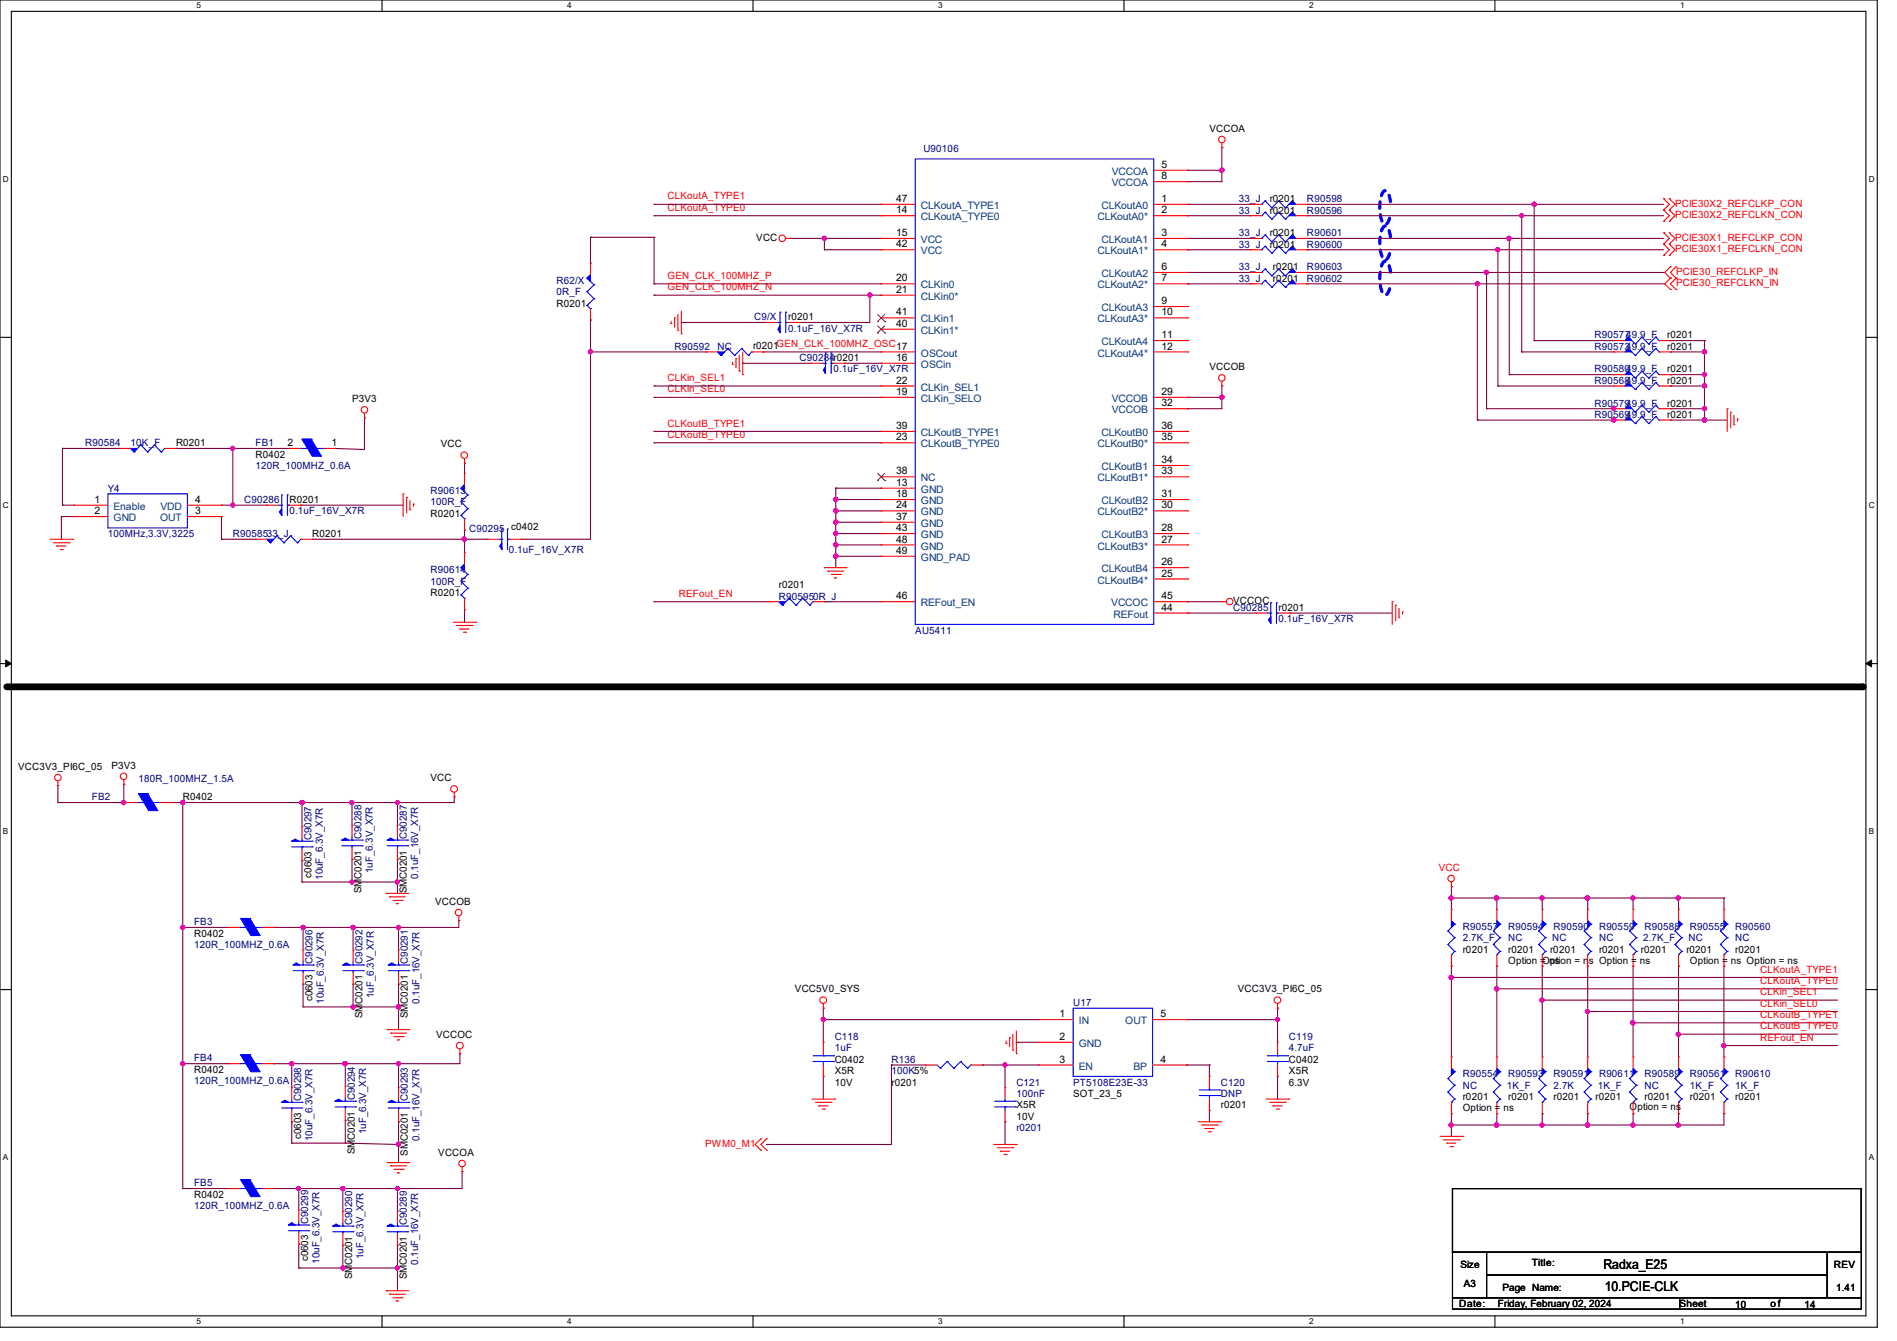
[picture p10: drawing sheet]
<svg xmlns="http://www.w3.org/2000/svg" width="297mm" height="210mm" viewBox="0 0 297 210" stroke-linecap="round" stroke-linejoin="round" font-family="sans-serif">
<defs><g id="words">
<g font-size="2.1">
<text x="251" y="198.8">Radxa_E25</text>
<text x="251.2" y="202.1">10.PCIE-CLK</text>
</g>
<g font-size="1.6" fill="#00007f">
<text x="144.6" y="23.8">U90106</text>
<text x="194" y="31.7">33_J</text>
<text x="194" y="33.4">33_J</text>
<text x="204.6" y="31.7">R90598</text>
<text x="204.6" y="33.4">R90596</text>
<text x="194" y="37">33_J</text>
<text x="194" y="38.8">33_J</text>
<text x="204.6" y="37">R90601</text>
<text x="204.6" y="38.8">R90600</text>
<text x="87.1" y="46.2">0R_F</text>
<text x="87.1" y="44.4">R62/X</text>
<text x="194" y="44.1">33_J</text>
<text x="194" y="42.3">33_J</text>
<text x="204.6" y="44.1">R90602</text>
<text x="204.6" y="42.3">R90603</text>
<text x="118.1" y="50.2">C9/X</text>
<text x="123.4" y="51.9">0.1uF_16V_X7R</text>
<text x="249.6" y="53">R9057749.9_F</text>
<text x="105.6" y="54.8">R90592</text>
<text x="112.4" y="54.8">NC</text>
<text x="125.2" y="56.6">C90284r0201</text>
<text x="130.5" y="58.3">0.1uF_16V_X7R</text>
<text x="249.6" y="54.8">R9057349.9_F</text>
<text x="249.6" y="58.3">R9058049.9_F</text>
<text x="249.6" y="65.4">R9056949.9_F</text>
<text x="249.6" y="63.7">R9057949.9_F</text>
<text x="249.6" y="60.1">R9056849.9_F</text>
<text x="13.3" y="69.9">R90584</text>
<text x="20.4" y="69.9">10K_F</text>
<text x="40" y="69.9">FB1</text>
<text x="16.9" y="77">Y4</text>
<text x="40" y="73.4">120R_100MHZ_0.6A</text>
<text x="67.4" y="77.3">R90613</text>
<text x="38.2" y="78.8">C90286</text>
<text x="45.3" y="80.6">0.1uF_16V_X7R</text>
<text x="67.4" y="79.1">100R_F</text>
<text x="73.4" y="83.4">C90295</text>
<text x="16.9" y="84.1">100MHz,3.3V,3225</text>
<text x="36.4" y="84.1">R9058533_J</text>
<text x="67.4" y="89.8">R90614</text>
<text x="79.7" y="86.6">0.1uF_16V_X7R</text>
<text x="67.4" y="91.6">100R_F</text>
<text x="122" y="93.9">R905950R_J</text>
<text x="193.1" y="95.7">C90285</text>
<text x="143.3" y="99.2">AU5411</text>
<text x="200.2" y="97.4">0.1uF_16V_X7R</text>
<text x="14.4" y="125.3">FB2</text>
<text x="21.7" y="122.5">180R_100MHZ_1.5A</text>
<text x="48.8" y="131.6" transform="rotate(-90 48.8 131.6)">C90297</text>
<text x="56.6" y="131.4" transform="rotate(-90 56.6 131.4)">C90288</text>
<text x="63.7" y="131.4" transform="rotate(-90 63.7 131.4)">C90287</text>
<text x="50.5" y="137.8" transform="rotate(-90 50.5 137.8)">10uF_6.3V_X7R</text>
<text x="58.4" y="136.7" transform="rotate(-90 58.4 136.7)">1uF_6.3V_X7R</text>
<text x="65.5" y="137.6" transform="rotate(-90 65.5 137.6)">0.1uF_16V_X7R</text>
<text x="30.4" y="144.9">FB3</text>
<text x="30.4" y="148.5">120R_100MHZ_0.6A</text>
<text x="229" y="147.4">2.7K_F</text>
<text x="229" y="145.6">R90557</text>
<text x="236.1" y="147.4">NC</text>
<text x="236.1" y="145.6">R90594</text>
<text x="243" y="147.4">NC</text>
<text x="243.2" y="145.6">R90590</text>
<text x="250.4" y="147.4">NC</text>
<text x="250.4" y="145.6">R90559</text>
<text x="257.3" y="147.4">2.7K_F</text>
<text x="257.5" y="145.6">R90588</text>
<text x="264.4" y="147.4">NC</text>
<text x="264.6" y="145.6">R90555</text>
<text x="271.7" y="147.4">NC</text>
<text x="271.7" y="145.6">R90560</text>
<text x="48.9" y="151" transform="rotate(-90 48.9 151)">C90296</text>
<text x="56.8" y="151" transform="rotate(-90 56.8 151)">C90292</text>
<text x="63.9" y="151" transform="rotate(-90 63.9 151)">C90291</text>
<text x="50.7" y="157.2" transform="rotate(-90 50.7 157.2)">10uF_6.3V_X7R</text>
<text x="58.5" y="156.3" transform="rotate(-90 58.5 156.3)">1uF_6.3V_X7R</text>
<text x="65.7" y="157.2" transform="rotate(-90 65.7 157.2)">0.1uF_16V_X7R</text>
<text x="168" y="157.6">U17</text>
<text x="30.4" y="166.2">FB4</text>
<text x="130.7" y="162.9">C118</text>
<text x="130.7" y="164.7">1uF</text>
<text x="139.6" y="166.5">R136</text>
<text x="201.8" y="162.9">C119</text>
<text x="201.8" y="164.7">4.7uF</text>
<text x="30.4" y="169.8">120R_100MHZ_0.6A</text>
<text x="47.2" y="172.5" transform="rotate(-90 47.2 172.5)">C90298</text>
<text x="55.5" y="172.3" transform="rotate(-90 55.5 172.3)">C90294</text>
<text x="63.9" y="172.5" transform="rotate(-90 63.9 172.5)">C90293</text>
<text x="139.6" y="168.2">100K5%</text>
<text x="159.1" y="170">C121</text>
<text x="159.1" y="171.8">100nF</text>
<text x="168" y="170">PT5108E23E-33</text>
<text x="191.1" y="170">C120</text>
<text x="191.1" y="171.8">DNP</text>
<text x="229" y="170.5">NC</text>
<text x="229" y="168.7">R90554</text>
<text x="235.9" y="170.5">1K_F</text>
<text x="236.1" y="168.7">R90593</text>
<text x="243.2" y="170.5">2.7K</text>
<text x="243.2" y="168.7">R90591</text>
<text x="250.1" y="170.5">1K_F</text>
<text x="250.4" y="168.7">R90611</text>
<text x="257.5" y="170.5">NC</text>
<text x="257.5" y="168.7">R90589</text>
<text x="264.6" y="170.5">1K_F</text>
<text x="264.6" y="168.7">R90561</text>
<text x="271.7" y="170.5">1K_F</text>
<text x="271.7" y="168.7">R90610</text>
<text x="48.9" y="178.7" transform="rotate(-90 48.9 178.7)">10uF_6.3V_X7R</text>
<text x="57.3" y="177.6" transform="rotate(-90 57.3 177.6)">1uF_6.3V_X7R</text>
<text x="65.7" y="178.7" transform="rotate(-90 65.7 178.7)">0.1uF_16V_X7R</text>
<text x="159.1" y="177.1">r0201</text>
<text x="30.4" y="185.8">FB5</text>
<text x="30.4" y="189.4">120R_100MHZ_0.6A</text>
<text x="48.3" y="191.7" transform="rotate(-90 48.3 191.7)">C90299</text>
<text x="55.2" y="191.9" transform="rotate(-90 55.2 191.9)">C90290</text>
<text x="63.7" y="191.9" transform="rotate(-90 63.7 191.9)">C90289</text>
<text x="50" y="197.9" transform="rotate(-90 50 197.9)">10uF_6.3V_X7R</text>
<text x="56.9" y="197.2" transform="rotate(-90 56.9 197.2)">1uF_6.3V_X7R</text>
<text x="65.5" y="198.1" transform="rotate(-90 65.5 198.1)">0.1uF_16V_X7R</text>
</g>
<g font-size="1.6">
<text x="189.4" y="20.7">VCCOA</text>
<text x="181.9" y="26.3">5</text>
<text x="181.9" y="28.1">8</text>
<text x="140.3" y="33.4">14</text>
<text x="140.3" y="31.6">47</text>
<text x="181.9" y="31.6">1</text>
<text x="181.9" y="33.4">2</text>
<text x="198.8" y="31.7">r0201</text>
<text x="198.8" y="33.4">r0201</text>
<text x="118.4" y="37.7">VCC</text>
<text x="140.3" y="37">15</text>
<text x="140.3" y="38.7">42</text>
<text x="181.9" y="37">3</text>
<text x="181.9" y="38.7">4</text>
<text x="198.8" y="37">r0201</text>
<text x="198.8" y="38.8">r0201</text>
<text x="140.3" y="44.1">20</text>
<text x="140.3" y="45.8">21</text>
<text x="181.9" y="42.3">6</text>
<text x="181.9" y="44.1">7</text>
<text x="181.9" y="47.6">9</text>
<text x="199.3" y="44.1">r0201</text>
<text x="199.3" y="42.3">r0201</text>
<text x="87.1" y="48">R0201</text>
<text x="123.4" y="50.2">r0201</text>
<text x="140.3" y="51.2">40</text>
<text x="140.3" y="49.4">41</text>
<text x="181.9" y="49.4">10</text>
<text x="181.9" y="53">11</text>
<text x="261" y="53">r0201</text>
<text x="117.9" y="54.6">r0201GEN_CLK_100MHZ_OSC17</text>
<text x="140.3" y="56.5">16</text>
<text x="181.9" y="54.7">12</text>
<text x="189.4" y="58">VCCOB</text>
<text x="261" y="54.8">r0201</text>
<text x="261" y="58.3">r0201</text>
<text x="55.1" y="62.9">P3V3</text>
<text x="140.3" y="61.8">19</text>
<text x="140.3" y="60.1">22</text>
<text x="181.9" y="61.8">29</text>
<text x="181.9" y="63.6">32</text>
<text x="261" y="65.4">r0201</text>
<text x="261" y="63.7">r0201</text>
<text x="261" y="60.1">r0201</text>
<text x="27.6" y="69.9">R0201</text>
<text x="40" y="71.7">R0402</text>
<text x="45" y="69.9">2</text>
<text x="51.9" y="69.9">1</text>
<text x="69" y="70.1">VCC</text>
<text x="140.3" y="69">23</text>
<text x="140.3" y="67.2">39</text>
<text x="181.9" y="69">35</text>
<text x="181.9" y="67.2">36</text>
<text x="140.3" y="76.1">13</text>
<text x="140.3" y="77.9">18</text>
<text x="140.3" y="74.3">38</text>
<text x="181.9" y="77.9">31</text>
<text x="181.9" y="74.3">33</text>
<text x="181.9" y="72.5">34</text>
<text x="14.8" y="78.7">1</text>
<text x="14.8" y="80.5">2</text>
<text x="30.6" y="80.5">3</text>
<text x="30.6" y="78.7">4</text>
<text x="45.3" y="78.8">R0201</text>
<text x="67.4" y="80.9">R0201</text>
<text x="80" y="83.1">c0402</text>
<text x="140.3" y="79.6">24</text>
<text x="140.3" y="81.4">37</text>
<text x="140.3" y="83.2">43</text>
<text x="181.9" y="83.2">28</text>
<text x="181.9" y="79.6">30</text>
<text x="48.9" y="84.1">R0201</text>
<text x="140.3" y="85">48</text>
<text x="140.3" y="86.7">49</text>
<text x="181.9" y="88.5">26</text>
<text x="181.9" y="85">27</text>
<text x="67.4" y="93.3">R0201</text>
<text x="122" y="92.1">r0201</text>
<text x="140.3" y="93.9">46</text>
<text x="181.9" y="90.3">25</text>
<text x="181.9" y="95.6">44</text>
<text x="181.9" y="93.9">45</text>
<text x="193.1" y="94.6">VCCOC</text>
<text x="200.2" y="95.7">r0201</text>
<text x="2.8" y="120.6">VCC3V3_PI6C_05</text>
<text x="17.4" y="120.4">P3V3</text>
<text x="28.6" y="125.3">R0402</text>
<text x="67.4" y="122.3">VCC</text>
<text x="48.8" y="137.5" transform="rotate(-90 48.8 137.5)">c0603</text>
<text x="56.6" y="139.9" transform="rotate(-90 56.6 139.9)">SMC0201</text>
<text x="63.7" y="139.9" transform="rotate(-90 63.7 139.9)">SMC0201</text>
<text x="68.1" y="141.7">VCCOB</text>
<text x="30.4" y="146.7">R0402</text>
<text x="229" y="149.2">r0201</text>
<text x="236.1" y="149.2">r0201</text>
<text x="242.7" y="149.2">r0201</text>
<text x="250.4" y="149.2">r0201</text>
<text x="256.9" y="149.2">r0201</text>
<text x="264" y="149.2">r0201</text>
<text x="271.7" y="149.2">r0201</text>
<text x="124.5" y="155.4">VCC5V0_SYS</text>
<text x="193.8" y="155.4">VCC3V3_PI6C_05</text>
<text x="236.1" y="151">Option = ns</text>
<text x="241.5" y="151">Option = ns Option = ns</text>
<text x="264.6" y="151">Option = ns Option = ns</text>
<text x="48.9" y="156.8" transform="rotate(-90 48.9 156.8)">c0603</text>
<text x="56.8" y="159.5" transform="rotate(-90 56.8 159.5)">SMC0201</text>
<text x="63.9" y="159.5" transform="rotate(-90 63.9 159.5)">SMC0201</text>
<text x="165.9" y="159.3">1</text>
<text x="181.7" y="159.3">5</text>
<text x="68.3" y="162.5">VCCOC</text>
<text x="130.7" y="166.5">C0402</text>
<text x="165.9" y="162.9">2</text>
<text x="165.9" y="166.4">3</text>
<text x="181.7" y="166.4">4</text>
<text x="201.8" y="166.5">C0402</text>
<text x="30.4" y="168">R0402</text>
<text x="130.7" y="168.2">X5R</text>
<text x="130.7" y="170">10V</text>
<text x="139.6" y="170">r0201</text>
<text x="159.1" y="173.6">X5R</text>
<text x="168" y="171.8">SOT_23_5</text>
<text x="191.1" y="173.6">r0201</text>
<text x="201.8" y="168.2">X5R</text>
<text x="201.8" y="170">6.3V</text>
<text x="229" y="172.3">r0201</text>
<text x="236.1" y="172.3">r0201</text>
<text x="243.2" y="172.3">r0201</text>
<text x="249.8" y="172.3">r0201</text>
<text x="255.1" y="173.9">Option = ns</text>
<text x="257.5" y="172.3">r0201</text>
<text x="264.6" y="172.3">r0201</text>
<text x="271.7" y="172.3">r0201</text>
<text x="47.2" y="178.3" transform="rotate(-90 47.2 178.3)">c0603</text>
<text x="159.1" y="175.3">10V</text>
<text x="229" y="174.1">Option = ns</text>
<text x="55.5" y="180.8" transform="rotate(-90 55.5 180.8)">SMC0201</text>
<text x="63.9" y="181" transform="rotate(-90 63.9 181)">SMC0201</text>
<text x="68.6" y="181">VCCOA</text>
<text x="30.4" y="187.6">R0402</text>
<text x="48.3" y="197.5" transform="rotate(-90 48.3 197.5)">c0603</text>
<text x="55.2" y="200.4" transform="rotate(-90 55.2 200.4)">SMC0201</text>
<text x="63.7" y="200.4" transform="rotate(-90 63.7 200.4)">SMC0201</text>
<text x="228.6" y="198.6">Size</text>
<text x="229.2" y="201.6">A3</text>
<text x="235.2" y="202.2">Page Name:</text>
<text x="239.9" y="198.2">Title:</text>
<text x="287.1" y="198.6">REV</text>
<text x="287.5" y="202.2">1.41</text>
<text x="228.5" y="204.7">Date:</text>
<text x="234.5" y="204.7">Friday, February 02, 2024</text>
<text x="263" y="204.7">Sheet</text>
<text x="271.7" y="204.8">10</text>
<text x="277.2" y="204.7">o f</text>
<text x="282.5" y="204.8">14</text>
</g>
<g font-size="1.6" fill="#003f7f">
<text x="174.1" y="27.4">VCCOA</text>
<text x="174.1" y="29.2">VCCOA</text>
<text x="144.2" y="34.5">CLKoutA_TYPE0</text>
<text x="144.2" y="32.7">CLKoutA_TYPE1</text>
<text x="171.8" y="34.5">CLKoutA0*</text>
<text x="172.5" y="32.7">CLKoutA0</text>
<text x="144.2" y="38.1">VCC</text>
<text x="144.2" y="39.8">VCC</text>
<text x="171.8" y="39.8">CLKoutA1*</text>
<text x="172.5" y="38.1">CLKoutA1</text>
<text x="144.2" y="45.2">CLKin0</text>
<text x="144.2" y="46.9">CLKin0*</text>
<text x="171.8" y="45.2">CLKoutA2*</text>
<text x="172.5" y="43.4">CLKoutA2</text>
<text x="144.2" y="52.3">CLKin1*</text>
<text x="144.2" y="50.5">CLKin1</text>
<text x="171.8" y="50.5">CLKoutA3*</text>
<text x="172.5" y="48.7">CLKoutA3</text>
<text x="144.2" y="57.6">OSCin</text>
<text x="144.2" y="55.8">OSCout</text>
<text x="171.8" y="55.8">CLKoutA4*</text>
<text x="172.5" y="54.1">CLKoutA4</text>
<text x="144.2" y="63">CLKin_SELO</text>
<text x="144.2" y="61.2">CLKin_SEL1</text>
<text x="174.1" y="63">VCCOB</text>
<text x="174.1" y="64.7">VCCOB</text>
<text x="144.2" y="70.1">CLKoutB_TYPE0</text>
<text x="144.2" y="68.3">CLKoutB_TYPE1</text>
<text x="171.8" y="70.1">CLKoutB0*</text>
<text x="172.5" y="68.3">CLKoutB0</text>
<text x="144.2" y="77.2">GND</text>
<text x="144.2" y="75.4">NC</text>
<text x="171.8" y="75.4">CLKoutB1*</text>
<text x="172.5" y="73.6">CLKoutB1</text>
<text x="17.8" y="79.8">Enable</text>
<text x="17.8" y="81.6">GND</text>
<text x="25.1" y="81.6">OUT</text>
<text x="25.1" y="79.8">VDD</text>
<text x="144.2" y="79">GND</text>
<text x="144.2" y="80.7">GND</text>
<text x="144.2" y="82.5">GND</text>
<text x="171.8" y="80.7">CLKoutB2*</text>
<text x="172.5" y="79">CLKoutB2</text>
<text x="144.2" y="84.3">GND</text>
<text x="144.2" y="86.1">GND</text>
<text x="144.2" y="87.8">GND_PAD</text>
<text x="171.8" y="86.1">CLKoutB3*</text>
<text x="172.5" y="89.6">CLKoutB4</text>
<text x="172.5" y="84.3">CLKoutB3</text>
<text x="144.2" y="95">REFout_EN</text>
<text x="171.8" y="91.4">CLKoutB4*</text>
<text x="174" y="95">VCCOC</text>
<text x="174.3" y="96.7">REFout</text>
<text x="168.9" y="160.4">IN</text>
<text x="176.2" y="160.4">OUT</text>
<text x="168.9" y="164">GND</text>
<text x="168.9" y="167.5">EN</text>
<text x="177.5" y="167.5">BP</text>
</g>
<g font-size="1.6" fill="#f00">
<text x="104.5" y="33">CLKoutA_TYPE0</text>
<text x="104.5" y="31.2">CLKoutA_TYPE1</text>
<text x="262.3" y="32.4">PCIE30X2_REFCLKP_CON</text>
<text x="262.3" y="34.2">PCIE30X2_REFCLKN_CON</text>
<text x="262.3" y="37.7">PCIE30X1_REFCLKP_CON</text>
<text x="262.3" y="39.5">PCIE30X1_REFCLKN_CON</text>
<text x="104.5" y="43.7">GEN_CLK_100MHZ_P</text>
<text x="104.5" y="45.5">GEN_CLK_100MHZ_N</text>
<text x="262.4" y="43.1">PCIE30_REFCLKP_IN</text>
<text x="262.4" y="44.8">PCIE30_REFCLKN_IN</text>
<text x="104.5" y="59.7">CLKin_SEL1</text>
<text x="104.5" y="61.5">CLKin_SEL0</text>
<text x="104.5" y="68.6">CLKoutB_TYPE0</text>
<text x="104.5" y="66.8">CLKoutB_TYPE1</text>
<text x="106.3" y="93.5">REFout_EN</text>
<text x="225.3" y="136.4">VCC</text>
<text x="275.6" y="152.3">CLKoutA_TYPE1</text>
<text x="275.6" y="154.1">CLKoutA_TYPE0</text>
<text x="275.6" y="155.9">CLKin_SEL1</text>
<text x="275.6" y="157.6">CLKin_SEL0</text>
<text x="275.6" y="159.4">CLKoutB_TYPE1</text>
<text x="275.6" y="161.2">CLKoutB_TYPE0</text>
<text x="275.6" y="163">REFout_EN</text>
<text x="110.4" y="179.6">PWM0_M1</text>
</g>
<g font-size="1.3">
<text x="30.8" y="1.3">5</text>
<text x="88.8" y="1.3">4</text>
<text x="146.9" y="1.3">3</text>
<text x="205" y="1.3">2</text>
<text x="263.1" y="1.3">1</text>
<text x=".5" y="28.4">D</text>
<text x="292.6" y="28.4">D</text>
<text x=".5" y="79.5">C</text>
<text x="292.6" y="79.5">C</text>
<text x=".5" y="130.6">B</text>
<text x="292.6" y="130.6">B</text>
<text x=".5" y="181.7">A</text>
<text x="292.6" y="181.7">A</text>
<text x="30.8" y="207.4">5</text>
<text x="88.8" y="207.4">4</text>
<text x="146.9" y="207.4">3</text>
<text x="205" y="207.4">2</text>
<text x="263.1" y="207.4">1</text>
</g>
</g></defs>
<path d="M0 0h293.9v207.9h-293.9zM1.8 1.8h290.3v204.3h-290.3z" fill="none" stroke="#000" stroke-width=".17"/>
<g fill="#fff">
<path d="M30.8 .2h.7v1.4h-.7z"/>
<path d="M30.8 206.2h.7v1.4h-.7z"/>
</g>
<path d="M59.8 0v1.8M59.8 206.1v1.8" fill="none" stroke="#000" stroke-width=".17"/>
<g fill="#fff">
<path d="M88.8 .2h.7v1.4h-.7z"/>
<path d="M88.8 206.2h.7v1.4h-.7z"/>
</g>
<path d="M117.9 0v1.8M117.9 206.1v1.8" fill="none" stroke="#000" stroke-width=".17"/>
<g fill="#fff">
<path d="M146.9 .2h.7v1.4h-.7z"/>
<path d="M146.9 206.2h.7v1.4h-.7z"/>
</g>
<path d="M176 0v1.8M176 206.1v1.8" fill="none" stroke="#000" stroke-width=".17"/>
<g fill="#fff">
<path d="M205 .2h.7v1.4h-.7z"/>
<path d="M205 206.2h.7v1.4h-.7z"/>
</g>
<path d="M234.1 0v1.8M234.1 206.1v1.8" fill="none" stroke="#000" stroke-width=".17"/>
<g fill="#fff">
<path d="M263.1 .2h.6v1.4h-.6z"/>
<path d="M263.1 206.2h.6v1.4h-.6z"/>
<path d="M.5 27.3h.9v1.4h-.9z"/>
<path d="M292.6 27.3h.9v1.4h-.9z"/>
<path d="M.5 78.4h.9v1.4h-.9z"/>
<path d="M292.6 78.4h.9v1.4h-.9z"/>
</g>
<path d="M0 52.8h1.8M292.1 52.8h1.8" fill="none" stroke="#000" stroke-width=".17"/>
<g fill="#fff">
<path d="M.5 129.5h.8v1.4h-.8z"/>
<path d="M292.6 129.5h.8v1.4h-.8z"/>
</g>
<path d="M0 103.9h1.8M292.1 103.9h1.8" fill="none" stroke="#000" stroke-width=".17"/>
<path d="M.9 103.4l.9 .5-.9 .5zM292.1 103.9l.9-.5v1z" fill="#000" stroke="#000" stroke-width=".16"/>
<g fill="#fff">
<path d="M.5 180.5h.8v1.4h-.8z"/>
<path d="M292.6 180.5h.8v1.4h-.8z"/>
</g>
<path d="M0 155h1.8M292.1 155h1.8M227.4 186.1h64v10h-64zM227.4 196.1h5.3v7.1h-5.3zM232.7 196.1h53.4v3.6h-53.4zM232.7 199.7h53.4v3.5h-53.4zM286.1 196.1h5.3v7.1h-5.3zM227.4 203.2h35.6v1.8h-35.6zM263 203.2h28.4v1.8h-28.4z" fill="none" stroke="#000" stroke-width=".17"/>
<path d="M217.7 31.6a2.02 2.02 0 0 0-.8-1.7 1.41 1.41 0 0 0-.8 1.3 5.6 5.6 0 0 0 .6 3.9h.2a1.41 1.41 0 0 0 .7-1.3l.1-.6M217.7 37.1a2.02 2.02 0 0 0-.8-1.7 1.41 1.41 0 0 0-.8 1.3 5.6 5.6 0 0 0 .6 3.9l.2 .1a1.41 1.41 0 0 0 .7-1.3l.1-.7M217.7 42.6a2.02 2.02 0 0 0-.8-1.7 1.41 1.41 0 0 0-.8 1.3 5.6 5.6 0 0 0 .6 3.9l.2 .1a1.41 1.41 0 0 0 .7-1.3l.1-.7" fill="none" stroke="#00f" stroke-width=".51" stroke-dasharray="1 1"/>
<path d="M1.1 107.6h290.5" fill="none" stroke="#000" stroke-width="1.1"/>
<circle cx="291.6" cy="107.6" r=".53" fill="#000"/>
<g fill="none" stroke="#7f003f" stroke-width=".17">
<path d="M92.5 37.2h.1M92.5 37.2v4M92.5 37.2h9.9M102.4 37.2h.1M102.4 33.8h.1M102.4 32h.1M102.4 37.2v7.2M102.4 33.8h35.6M102.4 32h35.6M123.7 37.3h.1M123.7 37.3h14.3M129.1 37.3h.1"/>
<path d="M129.1 39.1h.1M129.1 37.3v1.8M129.1 39.1h8.9M186 28.4h.1M186 26.7h.1M186 33.8h.1M186 32h.1M186 39.1h.1M186 37.3h.1M186 26.7h5.3M186 37.3h9.7M186 39.1h9.7"/>
<path d="M186 33.8h9.7M186 32h9.7M191.3 23.1h.1M191.3 26.7h.1M191.3 23.1v5.3h-5.3M204.6 32h.1M204.6 33.8h.1M204.6 39.1h.1M204.6 37.3h.1M204.6 37.3h55.9M204.6 39.1h55.9M204.6 33.8h55.9"/>
<path d="M204.6 32h55.9M234.5 39.1h.1M234.5 39.1v21.4M236.3 37.3h.1M236.3 37.3v21.4M238.3 33.8h.1M238.3 33.8v21.3M240.2 32h.1M240.2 32v21.3M92.5 50.1h.1M92.5 55.1h.1M92.5 55.1h18.1"/>
<path d="M92.5 50.1v34.4h-10.9M102.4 44.4h.1M102.4 46.2h.1M102.4 44.4h35.6M102.4 46.2h35.6M106.7 50.5h.1M106.7 50.5h13.1M116.3 56.9h.1M116.3 56.9h10.7M119.5 55.1h.1M119.5 55.1h18.5M125.2 50.5h.1"/>
<path d="M132.3 56.9h.1M132.3 56.9h5.7M136.2 46.2h.1M136.2 46.2v4.3h-11M186 44.4h.1M186 42.7h.1M186 44.4h9.7M186 42.7h9.7M204.6 44.4h.1M204.6 42.7h.1M204.6 44.4h56M204.6 42.7h56"/>
<path d="M231.3 44.4h.1M231.3 44.4v21.4M232.7 42.7h.1M232.7 42.7v21.3M236.3 58.7h.1M236.3 58.7h16.3M238.3 55.1h.1M238.3 55.1h14.3M240.2 53.3h.1M240.2 53.3h12.4M261.5 58.7h.1M261.5 53.3h.1"/>
<path d="M261.5 55.1h.1M261.5 58.7h5.4M261.5 53.3h5.4M261.5 55.1h5.4M266.9 53.3h.1M266.9 55.1h.1M266.9 58.7h.1M266.9 53.3v12.5M9.8 70.2h.1M9.8 79.1h.1M9.8 70.2h8.9M9.8 79.1h1.8"/>
<path d="M9.8 70.2v8.9M27.6 70.2h.1M27.6 70.2h17.7M34.7 79.1h.1M34.7 79.1h7.1M36.4 70.2h.1M36.4 79.1h.1M36.4 70.2v8.9M47.1 79.1h.1M47.1 79.1h16M52.5 70.2h.1M57.1 65.4h.1"/>
<path d="M57.1 65.4v5l-4.6-.2M72.7 72.6h.1M72.7 72.6v1.5M102.4 62.2h.1M102.4 60.5h.1M102.4 69.3h.1M102.4 67.6h.1M102.4 60.5h35.6M102.4 62.2h35.6M102.4 69.3h35.6M102.4 67.6h35.6M130.9 76.5h.1"/>
<path d="M130.9 78.2h.1M130.9 76.5v12.4M130.9 76.5h7.1M130.9 78.2h7.1M186 64h.1M186 62.2h.1M186 62.2h5.3M191.3 60.5h.1M191.3 62.2h.1M191.3 60.5v3.5h-5.3M231.3 65.8h.1M231.3 65.8h21.5"/>
<path d="M232.7 64h.1M232.7 64h20.1M234.5 60.5h.1M234.5 60.5h18.1M252.6 65.8h.1M252.6 64h.1M261.5 65.8h.1M261.5 64h.1M261.5 60.5h.1M261.5 65.8h8.9M261.5 64h5.4M261.5 60.5h5.4"/>
<path d="M266.9 65.8h.1M266.9 64h.1M266.9 60.5h.1M9.6 80.9h.1M9.6 80.9h2M9.6 80.9v3.6M34.7 84.5h.1M34.7 80.9h.1M34.7 84.5h5.3M34.7 80.9v3.6M48.9 84.5h.1M48.9 84.5h27.4"/>
<path d="M72.7 83h.1M72.7 84.5h.1M72.7 95.5h.1M72.7 83v3.6M72.7 95.5v2M81.6 84.5h.1M102.4 94.2h.1M102.4 94.2h17.8M129.1 94.2h.1M129.1 94.2h8.9M130.9 87.1h.1M130.9 80h.1"/>
<path d="M130.9 81.8h.1M130.9 83.6h.1M130.9 85.3h.1M130.9 87.1h7.1M130.9 80h7.1M130.9 81.8h7.1M130.9 83.6h7.1M130.9 85.3h7.1M186 94.2h.1M186 96h.1M186 94.2h5.3M186 96h10.6"/>
<path d="M202 96h.1M202 96h16M9.1 123h.1M9.1 125.7h.1M9.1 125.7h10.6M9.1 123v2.7M19.4 122.9h.1M19.4 125.7h.1M19.4 122.9v2.8M26.8 125.7h.1M28.6 125.7h.1M28.6 125.7v60.4"/>
<path d="M47.3 125.7h.1M47.3 134.8h.1M47.3 138.1h.1M47.3 138.1h14.9M47.3 125.7v3.8M47.3 134.8v3.3M55.1 125.7h.1M55.1 138.1h.1M55.1 134.6h.1M55.1 125.7v3.5M55.1 134.6v3.5M62.2 125.7h.1"/>
<path d="M62.2 134.6h.1M62.2 138.1h.1M62.2 125.7v3.5M62.2 134.6v5.3M71.1 124.8h.1M71.1 124.8v.9h-44.3M227.2 138.9h.1M227.2 138.9v3.5M28.6 145.2h.1M28.6 145.2h7.1M42.8 145.2h.1M47.5 145.2h.1"/>
<path d="M47.5 157.7h.1M47.5 154.1h.1M47.5 157.7h14.9M47.5 145.2v3.6M47.5 154.1v3.6M55.3 145.2h.1M55.3 157.7h.1M55.3 154.1h.1M55.3 145.2v3.6M55.3 154.1v3.6M62.4 145.2h.1M62.4 154.1h.1"/>
<path d="M62.4 157.7h.1M62.4 145.2v3.6M62.4 154.1v7.1M71.8 144.2h.1M71.8 144.2v1h-29M128.9 159.7h.1M128.9 157.9h.1M128.9 159.7h33.8M128.9 157.9v5.3M185.8 159.7h.1M185.8 159.7h14.2M200 159.7h.1"/>
<path d="M200 157.9h.1M200 157.9v5.3M227.2 151.3h.1M227.2 140.6h.1M227.2 153.1h.1M227.2 151.3v14.2M227.2 153.1h60.5M227.2 140.6h42.7M234.4 154.9h.1M234.4 140.6h.1M234.4 151.3h.1M234.4 140.6v1.8"/>
<path d="M234.4 151.3v14.2M234.4 154.9h53.3M241.5 156.6h.1M241.5 140.6h.1M241.5 151.3h.1M241.5 140.6v1.8M241.5 151.3v14.2M241.5 156.6h46.2M248.6 158.4h.1M248.6 140.6h.1M248.6 151.3h.1M248.6 140.6v1.8"/>
<path d="M248.6 151.3v14.2M248.6 158.4h39.1M255.7 140.6h.1M255.7 151.3h.1M255.7 140.6v1.8M255.7 151.3v14.2M262.8 140.6h.1M262.8 151.3h.1M262.8 140.6v1.8M262.8 151.3v14.2M269.9 140.6h.1M269.9 151.3h.1"/>
<path d="M269.9 140.6v1.8M269.9 151.3v14.2M28.6 166.6h.1M28.6 166.6h7.1M42.8 166.6h.1M45.7 166.6h.1M45.7 175.7h.1M45.7 179h.1M45.7 166.6v3.7M45.7 175.7v3.3M45.7 179h8.4M54.1 166.6h.1"/>
<path d="M54.1 179h.1M54.1 175.5h.1M54.1 166.6v3.5M54.1 175.5v3.5M54.1 179l8.3 .2M62.4 166.6h.1M62.4 175.7h.1M62.4 179.2h.1M62.4 166.6v3.7M62.4 175.7v6.4M72 165h.1M72 165v1.6h-29.2"/>
<path d="M120 179.2h.1M128.9 168.6h.1M128.9 168.6v3.5M139.6 166.8h.1M139.6 166.8h5.3M139.6 166.8v12.4h-19.6M153.8 166.8h.1M153.8 166.8h8.9M157.4 175.7h.1M157.4 166.8h.1M157.4 166.8v3.5M157.4 175.7v3.5"/>
<path d="M159.1 163.2h.1M159.1 163.2h3.6M185.8 166.8h.1M185.8 166.8h3.6M189.4 166.8h.1M189.4 173.9h.1M189.4 166.8v1.8M189.4 173.9v1.8M200 168.6h.1M200 168.6v3.5M227.2 176.2h.1M227.2 174.4h.1"/>
<path d="M227.2 174.4v3.6M234.4 174.4h.1M234.4 176.2h.1M234.4 174.4v1.8M241.5 174.4h.1M241.5 176.2h.1M241.5 174.4v1.8M248.6 174.4h.1M248.6 176.2h.1M248.6 174.4v1.8M255.7 160.2h.1M255.7 174.4h.1"/>
<path d="M255.7 176.2h.1M255.7 174.4v1.8M255.7 160.2h32M262.8 162h.1M262.8 174.4h.1M262.8 176.2h.1M262.8 174.4v1.8M262.8 162h24.9M269.9 174.4h.1M269.9 163.7h.1M269.9 174.4v1.8h-42.7M269.9 163.7h17.8"/>
<path d="M28.6 186.1h.1M28.6 186.1h7.1M42.8 186.1h.1M46.8 186.1h.1M46.8 194.9h.1M46.8 198.6h.1M46.8 198.6h15.4M46.8 186.1v3.4M46.8 194.9v3.7M53.7 186.1h.1M53.7 198.6h.1M53.7 195h.1"/>
<path d="M53.7 186.1v3.6M53.7 195v3.6M62.2 186.1h.1M62.2 195h.1M62.2 198.6h.1M62.2 186.1v3.6M62.2 195v7.1M72.3 183.5h.1M72.3 183.5v2.6h-29.5"/>
</g>
<g fill="#f0f" stroke="#f0f" stroke-width=".17">
<circle cx="200" cy="159.6" r=".32"/>
<circle cx="128.9" cy="159.6" r=".32"/>
<circle cx="157.3" cy="166.8" r=".32"/>
<circle cx="266.9" cy="64" r=".34"/>
<circle cx="266.9" cy="55.1" r=".34"/>
<circle cx="266.9" cy="65.8" r=".34"/>
<circle cx="266.9" cy="60.4" r=".34"/>
<circle cx="266.9" cy="58.7" r=".34"/>
<circle cx="130.9" cy="87.1" r=".34"/>
<circle cx="36.4" cy="70.2" r=".32"/>
<circle cx="36.4" cy="79.1" r=".32"/>
<circle cx="136.2" cy="46.2" r=".34"/>
<circle cx="191.3" cy="26.6" r=".34"/>
<circle cx="191.3" cy="62.2" r=".34"/>
<circle cx="129.1" cy="37.3" r=".34"/>
<circle cx="130.9" cy="80" r=".34"/>
<circle cx="130.9" cy="78.2" r=".34"/>
<circle cx="130.9" cy="81.8" r=".34"/>
<circle cx="130.9" cy="85.3" r=".34"/>
<circle cx="130.9" cy="83.5" r=".34"/>
<circle cx="47.3" cy="125.7" r=".34"/>
<circle cx="28.6" cy="125.7" r=".34"/>
<circle cx="62.2" cy="138.1" r=".32"/>
<circle cx="55.1" cy="138.1" r=".32"/>
<circle cx="62.2" cy="125.7" r=".32"/>
<circle cx="55.1" cy="125.7" r=".32"/>
<circle cx="19.3" cy="125.7" r=".34"/>
<circle cx="28.6" cy="166.6" r=".34"/>
<circle cx="28.6" cy="145.2" r=".34"/>
<circle cx="46.7" cy="186.1" r=".34"/>
<circle cx="62.2" cy="198.6" r=".32"/>
<circle cx="53.7" cy="198.6" r=".34"/>
<circle cx="62.2" cy="186.1" r=".32"/>
<circle cx="53.7" cy="186.1" r=".34"/>
<circle cx="92.4" cy="55.1" r=".32"/>
<circle cx="62.4" cy="157.7" r=".34"/>
<circle cx="55.3" cy="157.7" r=".34"/>
<circle cx="62.4" cy="145.2" r=".34"/>
<circle cx="55.3" cy="145.2" r=".34"/>
<circle cx="62.4" cy="179.2" r=".34"/>
<circle cx="62.4" cy="166.6" r=".34"/>
<circle cx="54" cy="166.6" r=".34"/>
<circle cx="227.2" cy="176.2" r=".34"/>
<circle cx="234.3" cy="154.9" r=".34"/>
<circle cx="227.2" cy="140.6" r=".34"/>
<circle cx="241.4" cy="176.2" r=".34"/>
<circle cx="234.3" cy="176.2" r=".34"/>
<circle cx="227.2" cy="153.1" r=".34"/>
<circle cx="241.4" cy="140.6" r=".34"/>
<circle cx="234.3" cy="140.6" r=".34"/>
<circle cx="241.4" cy="156.6" r=".34"/>
<circle cx="248.5" cy="176.2" r=".34"/>
<circle cx="248.5" cy="140.6" r=".34"/>
<circle cx="262.8" cy="140.6" r=".34"/>
<circle cx="255.7" cy="140.6" r=".34"/>
<circle cx="262.8" cy="176.2" r=".34"/>
<circle cx="255.7" cy="176.2" r=".34"/>
<circle cx="248.5" cy="158.4" r=".34"/>
<circle cx="255.7" cy="160.2" r=".34"/>
<circle cx="262.8" cy="162" r=".34"/>
<circle cx="269.9" cy="163.7" r=".34"/>
<circle cx="72.7" cy="84.4" r=".34"/>
<circle cx="47.5" cy="145.2" r=".34"/>
<circle cx="45.7" cy="166.6" r=".34"/>
<circle cx="231.3" cy="44.4" r=".34"/>
<circle cx="240.2" cy="32" r=".34"/>
<circle cx="238.2" cy="33.8" r=".32"/>
<circle cx="236.3" cy="37.3" r=".34"/>
<circle cx="234.5" cy="39.1" r=".34"/>
<circle cx="232.7" cy="42.7" r=".34"/>
<circle cx="252.6" cy="64" r=".34"/>
<circle cx="252.6" cy="65.8" r=".34"/>
</g>
<g fill="none" stroke="#f00" stroke-width=".17">
<path d="M123 37.3h.7M123.7 37.3h.1M138 33.8h.1M138 37.3h.1M138 39.1h.1M138 32h.1M138 37.3h5.3M138 32h5.3M138 33.8h5.3M138 39.1h5.3M180.6 37.3h5.4M180.6 32h5.4"/>
<path d="M180.6 33.8h5.4M180.6 39.1h5.4M180.6 26.7h5.4M180.6 28.4h5.4M186 32h.1M186 33.8h.1M186 37.3h.1M186 39.1h.1M186 26.7h.1M186 28.4h.1M191.3 23.1h.1M191.3 22.4v.7"/>
<path d="M195.7 32h.1M195.7 37.3h.1M195.7 39.1h.1M195.7 33.8h.1M195.7 37.3h1.8M195.7 32h1.8M195.7 33.8h1.8M195.7 39.1h1.8M202.9 37.3h1.7M202.9 32h1.7M202.9 33.8h1.7M202.9 39.1h1.7"/>
<path d="M204.6 32h.1M204.6 37.3h.1M204.6 39.1h.1M204.6 33.8h.1M260.5 32.9h.1M260.5 31.1h.1M260.5 34.7h.1M260.5 38.2h.1M260.5 36.4h.1M260.5 31.1l.9 .9-.9 .9M260.5 32.9l.9 .9-.9 .9M260.5 36.4l.9 .9-.9 .9"/>
<path d="M260.5 38.2l.9 .9-.9 .9M261.4 32.9h.1M261.4 31.1h.1M261.4 34.7h.1M261.4 38.2h.1M261.4 36.4h.1M261.4 31.1l.9 .9-.9 .9M261.4 32.9l.9 .9-.9 .9M261.4 36.4l.9 .9-.9 .9M261.4 38.2l.9 .9-.9 .9M92.5 41.2h.1M92.5 50.1h.1"/>
<path d="M92.5 41.2v1.8M92.5 48.3v1.8M105.1 50.7h.1M105.1 50.3v.4M105.6 49.8h.1M105.6 49.8v1.4M106.1 51.7h.1M106.1 49.2v2.5M106.7 52.3h.1M106.7 48.7v3.6M110.6 55.1h.1M110.6 55.1h1.8"/>
<path d="M114.7 57.1h.1M114.7 56.7v.4M115.2 56.2h.1M115.2 56.2v1.4M115.7 58.1h.1M115.7 55.7v2.4M116.3 58.7h.1M116.3 55.1v3.6M117.7 55.1h1.8M119.5 55.1h.1M119.8 50.5h.1M119.8 50.5h1.8"/>
<path d="M123.4 50.5h1.8M125.2 50.5h.1M127 56.9h.1M127 56.9h1.7M130.5 56.9h1.8M132.3 56.9h.1M138 56.9h.1M138 55.1h.1M138 44.4h.1M138 46.2h.1M138 51.6h.1M138 49.8h.1"/>
<path d="M138 44.4h5.3M138 49.8h5.3M138 55.1h5.3M138 56.9h5.3M138 46.2h5.3M138 51.6h5.3M180.6 53.3h5.4M180.6 42.7h5.4M180.6 44.4h5.4M180.6 48h5.4M180.6 49.8h5.4M180.6 55.1h5.4"/>
<path d="M186 42.7h.1M186 44.4h.1M186 48h.1M186 49.8h.1M186 53.3h.1M186 55.1h.1M191.3 59.7v.8M195.7 44.4h.1M195.7 42.7h.1M195.7 42.7h1.8M195.7 44.4h1.8M202.9 42.7h1.7"/>
<path d="M202.9 44.4h1.7M204.6 44.4h.1M204.6 42.7h.1M252.6 53.3h.1M252.6 55.1h.1M252.6 58.7h.1M252.6 53.3h1.8M252.6 55.1h1.8M252.6 58.7h1.8M259.8 53.3h1.7M259.8 55.1h1.7M259.8 58.7h1.7"/>
<path d="M260.5 40h.1M261.4 40h.1M261.5 41.8h.1M261.5 43.6h.1M261.5 45.3h.1M261.5 53.3h.1M261.5 55.1h.1M261.5 58.7h.1M261.5 41.8l-.9 .9 .9 .9M261.5 43.6l-.9 .8 .9 .9M262.4 43.6h.1M262.4 41.8h.1"/>
<path d="M262.4 45.3h.1M262.4 41.8l-.9 .9 .9 .9M262.4 43.6l-.9 .8 .9 .9M11.6 79.1h.1M11.6 79.1h5.3M18.7 70.2h.1M18.7 70.2h1.7M25.8 70.2h1.8M27.6 70.2h.1M29.3 79.1h5.4M34.7 79.1h.1M41.8 79.1h.1"/>
<path d="M41.8 79.1h1.8M45.3 70.2h.1M45.3 79.1h1.8M45.3 70.2h1.8M47.1 79.1h.1M50.7 70.2h1.8M52.5 70.2h.1M57.1 65.4h.1M57.1 64.7v.7M63.1 77.3h.1M63.1 77.3v3.6M63.7 77.9h.1"/>
<path d="M63.7 77.9v2.4M64.2 79.8h.1M64.2 78.4v1.4M64.7 79h.1M64.7 79v.3M72.7 72.6h.1M72.7 74.1h.1M72.7 71.8v.8M72.7 74.1v1.8M138 76.5h.1M138 78.2h.1M138 62.2h.1"/>
<path d="M138 60.5h.1M138 69.3h.1M138 74.7h.1M138 67.6h.1M138 76.5h5.3M138 78.2h5.3M138 62.2h5.3M138 60.5h5.3M138 69.3h5.3M138 74.7h5.3M138 67.6h5.3M180.6 78.2h5.4"/>
<path d="M180.6 62.2h5.4M180.6 69.3h5.4M180.6 64h5.4M180.6 74.7h5.4M180.6 72.9h5.4M180.6 67.6h5.4M186 62.2h.1M186 78.2h.1M186 64h.1M186 74.7h.1M186 72.9h.1M186 69.3h.1"/>
<path d="M186 67.6h.1M191.3 60.5h.1M252.6 65.8h.1M252.6 64h.1M252.6 60.5h.1M252.6 60.5h1.8M252.6 64h1.8M252.6 65.8h1.8M259.8 60.5h1.7M259.8 64h1.7M259.8 65.8h1.7M261.5 65.8h.1"/>
<path d="M261.5 64h.1M261.5 60.5h.1M270.4 64h.1M270.4 64v3.6M271 64.6h.1M271 64.6v2.4M271.5 66.5h.1M271.5 65.1v1.4M272 65.6h.1M272 65.6v.4M7.8 84.5h3.6M8.3 85h2.5"/>
<path d="M8.9 85.5h.1M8.9 85.5h1.4M9.4 86.1h.4M9.8 86.1h.1M10.8 85h.1M11.4 84.5h.1M11.6 80.9h.1M11.6 80.9h5.3M29.3 80.9h5.4M34.7 80.9h.1M40 84.5h.1M40 84.5h1.8"/>
<path d="M47.1 84.5h1.8M48.9 84.5h.1M71 97.5h3.5M71.5 98h2.5M72 98.5h.1M72 98.5h1.4M72.6 99h.3M72.7 86.6h.1M72.7 95.5h.1M72.7 83h.1M72.7 81.2v1.8M72.7 86.6v1.7"/>
<path d="M72.7 93.7v1.8M72.9 99h.1M74 98h.1M74.5 97.5h.1M76.3 84.5h.1M76.3 84.5h1.8M79.8 84.5h1.8M81.6 84.5h.1M120.2 94.2h.1M120.2 94.2h1.8M127.3 94.2h1.8M129.1 88.9h.1"/>
<path d="M129.1 94.2h.1M129.1 88.9h3.5M129.6 89.5h.1M129.6 89.5h2.5M130.1 90h1.5M130.7 90.5h.1M130.7 90.5h.3M131.6 90h.1M138 80h.1M138 81.8h.1M138 83.6h.1M138 94.2h.1"/>
<path d="M138 85.3h.1M138 87.1h.1M138 94.2h5.3M138 80h5.3M138 85.3h5.3M138 83.6h5.3M138 81.8h5.3M138 87.1h5.3M180.6 94.2h5.4M180.6 88.9h5.4M180.6 96h5.4M180.6 80h5.4"/>
<path d="M180.6 90.7h5.4M180.6 85.3h5.4M180.6 83.6h5.4M186 90.7h.1M186 88.9h.1M186 85.3h.1M186 83.6h.1M186 80h.1M186 96h.1M186 94.2h.1M191.3 94.2h.1M191.3 94.2h.7"/>
<path d="M196.6 96h.1M196.6 96h1.8M200.2 96h1.8M202 96h.1M218 94.2h.1M218 94.2v3.6M218.5 94.8h.1M218.5 94.8v2.4M219 96.7h.1M219 95.3v1.4M219.6 95.8h.1M219.6 95.8v.4"/>
<path d="M9.1 123h.1M9.1 122.3v.7M19.4 122.9h.1M19.4 122.1v.8M19.7 125.7h.1M19.7 125.7h1.8M25.1 125.7h1.7M26.8 125.7h.1M47.3 129.5h.1M47.3 134.8h.1M47.3 129.5v1.7M47.3 133v1.8"/>
<path d="M55.1 129.2h.1M55.1 134.6h.1M55.1 129.2v1.8M55.1 132.8v1.8M60.5 139.9h.1M60.5 139.9h3.5M62.2 129.2h.1M62.2 134.6h.1M62.2 129.2v1.8M62.2 132.8v1.8M71.1 124.8h.1M71.1 124.1v.7"/>
<path d="M227.2 138.9h.1M227.2 138.1v.8M35.7 145.2h.1M35.7 145.2h1.8M41.1 145.2h1.7M42.8 145.2h.1M47.5 148.8h.1M47.5 154.1h.1M47.5 148.8v1.8M47.5 152.4v1.7M55.3 148.8h.1M55.3 154.1h.1"/>
<path d="M55.3 148.8v1.8M55.3 152.4v1.7M61 140.5h.1M61 140.5h2.5M61.5 141h1.4M62.1 141.5h.1M62.1 141.5h.3M62.4 148.8h.1M62.4 154.1h.1M62.4 148.8v1.8M62.4 152.4v1.7M62.9 141h.1"/>
<path d="M71.8 144.2h.1M71.8 143.5v.7M128.9 157.9h.1M128.9 157.2v.7M162.7 159.7h.1M162.7 159.7h5.3M180.5 159.7h5.3M185.8 159.7h.1M200 157.9h.1M200 157.2v.7M227.2 142.4h.1M227.2 151.3h.1"/>
<path d="M227.2 142.4v1.8M227.2 149.5v1.8M234.4 142.4h.1M234.4 151.3h.1M234.4 142.4v1.8M234.4 149.5v1.8M241.5 142.4h.1M241.5 151.3h.1M241.5 142.4v1.8M241.5 149.5v1.8M248.6 142.4h.1M248.6 151.3h.1"/>
<path d="M248.6 142.4v1.8M248.6 149.5v1.8M255.7 142.4h.1M255.7 151.3h.1M255.7 142.4v1.8M255.7 149.5v1.8M262.8 142.4h.1M262.8 151.3h.1M262.8 142.4v1.8M262.8 149.5v1.8M269.9 142.4h.1M269.9 151.3h.1"/>
<path d="M269.9 142.4v1.8M269.9 149.5v1.8M35.7 166.6h.1M35.7 166.6h1.8M41.1 166.6h1.7M42.8 166.6h.1M45.7 170.3h.1M45.7 175.7h.1M45.7 170.3v1.8M45.7 173.9v1.8M54.1 170.1h.1M54.1 175.5h.1"/>
<path d="M54.1 170.1v1.8M54.1 173.7v1.8M60.6 161.2h.1M60.6 161.2h3.6M61.2 161.8h.1M61.2 161.8h2.5M61.7 162.3h1.4M62.2 162.9h.1M62.2 162.9h.4M62.4 170.3h.1M62.4 175.7h.1M62.4 170.3v1.8"/>
<path d="M62.4 173.9v1.8M63.1 162.3h.1M72 165h.1M72 164.3v.7M119.1 178.4h.1M119.1 178.4l-.9 .8 .9 .9M120 178.4h.1M120 178.4l-.9 .8 .9 .9M127.1 172.1h3.6M127.7 172.6h2.4M128.2 173.2h.1M128.2 173.2h1.4"/>
<path d="M128.7 173.7h.4M128.9 163.2h.1M128.9 168.6h.1M128.9 163.2v1.8M128.9 166.8v1.8M129.1 173.7h.1M130.1 172.6h.1M130.7 172.1h.1M144.9 166.8h.1M144.9 166.8h1.8M152 166.8h1.8M153.8 166.8h.1"/>
<path d="M155.6 179.2h3.5M156.1 179.7h2.5M157.4 170.3h.1M157.4 175.7h.1M157.4 170.3v1.8M157.4 173.9v1.8M157.5 163.4h.1M157.5 163v.4M158.1 162.5h.1M158.1 162.5v1.4M158.6 164.5h.1M158.6 179.7h.1"/>
<path d="M158.6 162v2.5M159.1 165h.1M159.1 179.2h.1M159.1 161.5v3.5M162.7 163.2h.1M162.7 166.8h.1M162.7 166.8h5.3M162.7 163.2h5.3M180.5 166.8h5.3M185.8 166.8h.1M187.6 175.7h3.5M188.1 176.2h2.5"/>
<path d="M188.6 176.7h.1M188.6 176.7h1.5M189.2 177.2h.3M189.4 168.6h.1M189.4 173.9h.1M189.4 168.6v1.7M189.4 172.1v1.8M189.5 177.2h.1M190.6 176.2h.1M191.1 175.7h.1M198.2 172.1h3.6M198.8 172.6h2.5"/>
<path d="M199.3 173.2h.1M199.3 173.2h1.4M199.9 173.7h.3M200 163.2h.1M200 168.6h.1M200 163.2v1.8M200 166.8v1.8M200.2 173.7h.1M201.3 172.6h.1M201.8 172.1h.1M225.5 178h3.5M226 178.5h2.5"/>
<path d="M226.5 179h.1M226.5 179h1.4M227 179.6h.4M227.2 165.5h.1M227.2 174.4h.1M227.2 165.5v1.8M227.2 172.6v1.8M227.4 179.6h.1M228.5 178.5h.1M229 178h.1M234.4 165.5h.1M234.4 174.4h.1"/>
<path d="M234.4 165.5v1.8M234.4 172.6v1.8M241.5 165.5h.1M241.5 174.4h.1M241.5 165.5v1.8M241.5 172.6v1.8M248.6 165.5h.1M248.6 174.4h.1M248.6 165.5v1.8M248.6 172.6v1.8M255.7 165.5h.1M255.7 174.4h.1"/>
<path d="M255.7 165.5v1.8M255.7 172.6v1.8M262.8 165.5h.1M262.8 174.4h.1M262.8 165.5v1.8M262.8 172.6v1.8M269.9 165.5h.1M269.9 174.4h.1M269.9 165.5v1.8M269.9 172.6v1.8M35.7 186.1h.1M35.7 186.1h1.8"/>
<path d="M41.1 186.1h1.7M42.8 186.1h.1M46.8 189.5h.1M46.8 194.9h.1M46.8 189.5v1.8M46.8 193.1v1.8M53.7 189.7h.1M53.7 195h.1M53.7 189.7v1.8M53.7 193.3v1.7M60.6 182.1h.1M60.6 182.1h3.6"/>
<path d="M61.2 182.6h.1M61.2 182.6h2.5M61.7 183.1h1.4M62.2 183.7h.1M62.2 189.7h.1M62.2 195h.1M62.2 183.7h.4M62.2 189.7v1.8M62.2 193.3v1.7M63.1 183.1h.1M72.3 183.5h.1M72.3 182.8v.7"/>
<path d="M119.1 180.1h.1M120 180.1h.1M156.6 180.3h.1M156.6 180.3h1.5M157.2 180.8h.3M157.5 180.8h.1M60.5 202.1h.1M60.5 202.1h3.5M61 202.7h.1M61 202.7h2.5M61.5 203.2h1.4M62.1 203.8h.1"/>
<path d="M62.1 203.8h.3M62.9 203.2h.1"/>
<circle cx="122.5" cy="37.3" r=".51"/>
<circle cx="191.3" cy="21.8" r=".51"/>
<circle cx="191.3" cy="59.2" r=".51"/>
<circle cx="57.1" cy="64.2" r=".51"/>
<circle cx="72.7" cy="71.3" r=".51"/>
<circle cx="192.5" cy="94.2" r=".51"/>
<circle cx="9.1" cy="121.8" r=".51"/>
<circle cx="19.3" cy="121.6" r=".51"/>
<circle cx="71.1" cy="123.5" r=".52"/>
<circle cx="227.2" cy="137.6" r=".51"/>
<circle cx="71.8" cy="142.9" r=".51"/>
<circle cx="128.9" cy="156.6" r=".52"/>
<circle cx="200" cy="156.6" r=".52"/>
<circle cx="72" cy="163.7" r=".52"/>
<circle cx="72.3" cy="182.2" r=".51"/>
</g>
<g fill="none" stroke="#00f" stroke-width=".17">
<path d="M143.3 24.9h37.3v72.9h-37.3zM197.5 32h.1M197.5 37.3h.1M197.5 39.1h.1M197.5 33.8h.1M198.1 31.5h.1M198.1 36.8h.1M198.1 38.6h.1M198.1 33.2h.1M198.1 31.5l1 1.1M198.1 31.5l-.6 .5M198.1 36.8l1 1.1"/>
<path d="M198.1 36.8l-.6 .5M198.1 38.6l1 1.1M198.1 38.6l-.6 .5M198.1 33.2l1 1.1M198.1 33.2l-.6 .6M199.1 32.6h.1M199.1 37.9h.1M199.1 39.7h.1M199.1 34.3h.1M200.2 31.5h.1M200.2 36.8h.1M200.2 38.6h.1"/>
<path d="M200.2 33.2h.1M200.2 31.5l1.1 1.1M200.2 31.5l-1.1 1.1M200.2 36.8l1.1 1.1M200.2 36.8l-1.1 1.1M200.2 38.6l1.1 1.1M200.2 38.6l-1.1 1.1M200.2 33.2l1.1 1.1M200.2 33.2l-1.1 1.1M201.3 32.6h.1M201.3 37.9h.1M201.3 39.7h.1"/>
<path d="M201.3 34.3h.1M202.4 31.5h.1M202.4 36.8h.1M202.4 38.6h.1M202.4 33.2h.1M202.4 31.5l.5 .5M202.4 31.5l-1.1 1.1M202.4 36.8l.5 .5M202.4 36.8l-1.1 1.1M202.4 38.6l.5 .5M202.4 38.6l-1.1 1.1M202.4 33.2l.5 .6"/>
<path d="M202.4 33.2l-1.1 1.1M91.9 43.6h.1M91.9 45.7h.1M91.9 47.8h.1M91.9 43.6l1.1 1M91.9 45.7l1.1 1.1M91.9 47.8l.6 .5M92.5 48.3h.1M92.5 43l-.6 .6M93 44.6h.1M93 46.8h.1M93 44.6l-1.1 1.1"/>
<path d="M93 46.8l-1.1 1M112.4 55.1l.5 .6M112.9 55.7h.1M114 54.6h.1M114 54.6l-1.1 1.1M114 54.6l1 1.1M115 55.7h.1M116.1 54.6h.1M116.1 54.6l-1.1 1.1M116.1 54.6l1.1 1.1M117.2 55.7h.1M117.7 55.1h.1"/>
<path d="M117.7 55.1l-.5 .6M121.6 50.5h.5M122.1 50.5h.1M122.1 48.9h.1M122.1 48.9v3.2v-.2M123 48.9h.1M123 50.5h.1M123 50.5h.4M123 48.9v3.2M128.7 56.9h.5M129.2 56.9h.1M129.2 55.3h.1"/>
<path d="M129.2 55.3v3.2v-.2M130.1 55.3h.1M130.1 56.9h.1M130.1 56.9h.4M130.1 55.3v3.2M197.5 44.4h.1M197.5 42.7h.1M198.1 43.9h.1M198.1 42.1h.1M198.1 43.9l1 1.1M198.1 43.9l-.6 .5M198.1 42.1l1 1.1"/>
<path d="M198.1 42.1l-.6 .6M199.1 45h.1M199.1 43.2h.1M200.2 43.9h.1M200.2 42.1h.1M200.2 43.9l1.1 1.1M200.2 43.9l-1.1 1.1M200.2 42.1l1.1 1.1M200.2 42.1l-1.1 1.1M201.3 45h.1M201.3 43.2h.1M202.4 43.9h.1"/>
<path d="M202.4 42.1h.1M202.4 43.9l.5 .5M202.4 43.9l-1.1 1.1M202.4 42.1l.5 .6M202.4 42.1l-1.1 1.1M255 52.8h.1M255 59.9h.1M255 54.6h.1M255 58.1h.1M255 52.8l-.6 .5M255 52.8l1 1.1M255 59.9l-.6 .6"/>
<path d="M255 59.9l1 1.1M255 54.6l-.6 .5M255 54.6l1 1.1M255 58.1l-.6 .6M255 58.1l1 1.1M256 53.9h.1M256 55.7h.1M256 59.2h.1M257.1 52.8h.1M257.1 59.9h.1M257.1 54.6h.1M257.1 58.1h.1"/>
<path d="M257.1 52.8l-1.1 1.1M257.1 52.8l1 1.1M257.1 59.9l-1.1 1.1M257.1 59.9l1 1.1M257.1 54.6l-1.1 1.1M257.1 54.6l1 1.1M257.1 58.1l-1.1 1.1M257.1 58.1l1 1.1M258.1 53.9h.1M258.1 55.7h.1M258.1 59.2h.1M259.2 52.8h.1"/>
<path d="M259.2 59.9h.1M259.2 54.6h.1M259.2 58.1h.1M259.2 52.8l-1.1 1.1M259.2 52.8l.6 .5M259.2 59.9l-1.1 1.1M259.2 59.9l.6 .6M259.2 54.6l-1.1 1.1M259.2 54.6l.6 .5M259.2 58.1l-1.1 1.1M259.2 58.1l.6 .6M259.8 53.3h.1"/>
<path d="M259.8 55.1h.1M259.8 58.7h.1M16.9 77.3h12.4v5.4h-12.4zM20.4 70.2l.6 .6M21 70.8h.1M22.1 69.7h.1M22.1 69.7l-1.1 1.1M22.1 69.7l1 1.1M23.1 70.8h.1M24.2 69.7h.1M24.2 69.7l-1.1 1.1M24.2 69.7l1 1.1"/>
<path d="M25.2 70.8h.1M25.8 70.2h.1M25.8 70.2l-.6 .6M43.6 79.1h.5M44.1 79.1h.1M44.1 77.5h.1M44.1 77.5v3.2v-.1M45 77.5h.1M45 79.1h.1M45 79.1h.3M45 77.5v3.2M47.1 70.2h.1"/>
<path d="M47.1 70.2h1.1M47.3 68.8h1.4M48.7 68.8h.1M49.6 70.2h.1M49.6 70.2h1.1M72.2 76.5h.1M72.2 78.6h.1M72.2 76.5l1 1M72.2 78.6l1 1.1M72.7 75.9l-.5 .6M73.2 77.5h.1M73.2 79.7h.1"/>
<path d="M73.2 77.5l-1 1.1M73.2 79.7l-1 1M255 65.2h.1M255 63.5h.1M255 65.2l-.6 .6M255 65.2l1 1.1M255 63.5l-.6 .5M255 63.5l1 1.1M256 66.3h.1M256 64.6h.1M256 61h.1M257.1 65.2h.1"/>
<path d="M257.1 63.5h.1M257.1 65.2l-1.1 1.1M257.1 65.2l1 1.1M257.1 63.5l-1.1 1.1M257.1 63.5l1 1.1M258.1 66.3h.1M258.1 64.6h.1M258.1 61h.1M259.2 65.2h.1M259.2 63.5h.1M259.2 65.2l-1.1 1.1M259.2 65.2l.6 .6"/>
<path d="M259.2 63.5l-1.1 1.1M259.2 63.5l.6 .5M259.8 65.8h.1M259.8 64h.1M259.8 60.5h.1M41.8 84.5l.5 .5M42.3 85h.1M43.4 83.9h.1M43.4 83.9l-1.1 1.1M43.4 83.9l1.1 1.1M44.5 85h.1M45.5 83.9h.1"/>
<path d="M45.5 83.9l-1 1.1M45.5 83.9l1.1 1.1M46.6 85h.1M47.1 84.5h.1M47.1 84.5l-.5 .5M72.2 88.9h.1M72.2 91h.1M72.2 93.2h.1M72.2 80.7h.1M72.2 88.9l1 1.1M72.2 91l1 1.1M72.2 93.2l.5 .5"/>
<path d="M72.2 80.7l.5 .5M72.7 93.7h.1M72.7 81.2h.1M72.7 88.3l-.5 .6M73.2 90h.1M73.2 92.1h.1M73.2 90l-1 1M73.2 92.1l-1 1.1M78.1 84.5h.5M78.6 84.5h.1M78.6 82.8h.1M78.6 82.8v3.3v-.2"/>
<path d="M79.5 82.8h.1M79.5 84.5h.1M79.5 84.5h.3M79.5 82.8v3.3M122 94.2l.5 .6M122.5 94.8h.1M123.6 93.7h.1M123.6 93.7l-1.1 1.1M123.6 93.7l1 1.1M124.6 94.8h.1M125.7 93.7h.1M125.7 93.7l-1.1 1.1"/>
<path d="M125.7 93.7l1.1 1.1M126.8 94.8h.1M127.3 94.2h.1M127.3 94.2l-.5 .6M198.4 96h.6M199 96h.1M199 94.4h.1M199 94.4v3.2v-.1M199.9 94.4h.1M199.9 96h.1M199.9 96h.3M199.9 94.4v3.2"/>
<path d="M21.5 125.7h.1M21.5 125.7h1.1M21.7 124.3h1.4M23.1 124.3h.1M24 125.7h.1M24 125.7h1.1M45.7 132.6h3.2M45.9 131.7h-.2h3.2M47.3 131.7h.1M47.3 132.6h.1M47.3 131.2v.5M47.3 132.6v.4"/>
<path d="M48.9 132.6h.1M48.9 131.7h.1M53.5 132.5h3.2M53.7 131.6h-.2h3.2M55.1 131.6h.1M55.1 132.5h.1M55.1 131v.6M55.1 132.5v.3M56.7 132.5h.1M56.7 131.6h.1M60.6 132.5h3.2M60.8 131.6h-.2h3.2"/>
<path d="M62.2 131.6h.1M62.2 132.5h.1M62.2 131v.6M62.2 132.5v.3M63.8 132.5h.1M63.8 131.6h.1M37.5 145.2h.1M37.5 145.2h1.1M37.7 143.8h1.4M39.1 143.8h.1M40 145.2h.1M40 145.2h1.1"/>
<path d="M45.9 152h3.2M46.1 151.1h-.2h3.2M47.5 151.1h.1M47.5 152h.1M47.5 150.6v.5M47.5 152v.4M49.1 152h.1M49.1 151.1h.1M53.7 152h3.2M53.9 151.1h-.2h3.2M55.3 151.1h.1M55.3 152h.1"/>
<path d="M55.3 150.6v.5M55.3 152v.4M56.9 152h.1M56.9 151.1h.1M60.8 152h3.2M61 151.1h-.2h3.2M62.4 151.1h.1M62.4 152h.1M62.4 150.6v.5M62.4 152v.4M64 152h.1M64 151.1h.1"/>
<path d="M168 157.9h12.5v10.7h-12.5zM226.7 145.8h.1M226.7 147.9h.1M226.7 145.8l1.1 1.1M226.7 147.9l1.1 1.1M227.2 149.5h.1M227.2 144.2l.6 .5M227.8 144.7h.1M227.8 146.9h.1M227.8 149h.1M227.8 144.7l-1.1 1.1M227.8 146.9l-1.1 1"/>
<path d="M227.8 149l-.6 .5M233.8 145.8h.1M233.8 147.9h.1M233.8 145.8l1.1 1.1M233.8 147.9l1.1 1.1M234.4 149.5h.1M234.4 144.2l.5 .5M234.9 144.7h.1M234.9 146.9h.1M234.9 149h.1M234.9 144.7l-1.1 1.1M234.9 146.9l-1.1 1"/>
<path d="M234.9 149l-.5 .5M240.9 145.8h.1M240.9 147.9h.1M240.9 145.8l1.1 1.1M240.9 147.9l1.1 1.1M241.5 149.5h.1M241.5 144.2l.5 .5M242 144.7h.1M242 146.9h.1M242 149h.1M242 144.7l-1.1 1.1M242 146.9l-1.1 1"/>
<path d="M242 149l-.5 .5M248 145.8h.1M248 147.9h.1M248 145.8l1.1 1.1M248 147.9l1.1 1.1M248.6 149.5h.1M248.6 144.2l.5 .5M249.1 144.7h.1M249.1 146.9h.1M249.1 149h.1M249.1 144.7l-1.1 1.1M249.1 146.9l-1.1 1"/>
<path d="M249.1 149l-.5 .5M255.1 145.8h.1M255.1 147.9h.1M255.1 145.8l1.1 1.1M255.1 147.9l1.1 1.1M255.7 149.5h.1M255.7 144.2l.5 .5M256.2 144.7h.1M256.2 146.9h.1M256.2 149h.1M256.2 144.7l-1.1 1.1M256.2 146.9l-1.1 1"/>
<path d="M256.2 149l-.5 .5M262.3 145.8h.1M262.3 147.9h.1M262.3 145.8l1 1.1M262.3 147.9l1 1.1M262.8 149.5h.1M262.8 144.2l.5 .5M263.3 144.7h.1M263.3 146.9h.1M263.3 149h.1M263.3 144.7l-1 1.1M263.3 146.9l-1 1"/>
<path d="M263.3 149l-.5 .5M269.4 145.8h.1M269.4 147.9h.1M269.4 145.8l1 1.1M269.4 147.9l1 1.1M269.9 149.5h.1M269.9 144.2l.5 .5M270.4 144.7h.1M270.4 146.9h.1M270.4 149h.1M270.4 144.7l-1 1.1M270.4 146.9l-1 1"/>
<path d="M270.4 149l-.5 .5M37.5 166.6h.1M37.5 166.6h1.1M37.7 165.2h1.4M39.1 165.2h.1M40 166.6h.1M40 166.6h1.1M44.1 173.5h3.2M44.3 172.6h-.2h3.2M45.7 172.6h.1M45.7 173.5h.1M45.7 172.1v.5"/>
<path d="M45.7 173.5v.4M47.3 173.5h.1M47.3 172.6h.1M52.5 173.4h3.2M52.6 172.5h-.1h3.2M54.1 172.5h.1M54.1 173.4h.1M54.1 171.9v.6M54.1 173.4v.3M55.7 173.4h.1M55.7 172.5h.1M60.8 173.5h3.2"/>
<path d="M61 172.6h-.2h3.2M62.4 172.6h.1M62.4 173.5h.1M62.4 172.1v.5M62.4 173.5v.4M64 173.5h.1M64 172.6h.1M127.3 166.2h3.2M127.3 165.4h3.2M128.9 165.4h.1M128.9 166.2h.1M128.9 165v.4"/>
<path d="M128.9 166.2v.6M130.5 166.2h.1M130.5 165.4h.1M146.7 166.8l.5 .5M147.2 167.3h.1M148.3 166.2h.1M148.3 166.2l-1.1 1.1M148.3 166.2l1.1 1.1M149.4 167.3h.1M150.4 166.2h.1M150.4 166.2l-1 1.1M150.4 166.2l1.1 1.1"/>
<path d="M151.5 167.3h.1M152 166.8h.1M152 166.8l-.5 .5M155.7 173.4h3.3M155.7 172.5h3.3M157.4 172.5h.1M157.4 173.4h.1M157.4 172.1v.4M157.4 173.4v.5M159 173.4h.1M159 172.5h.1M187.7 171.6h3.3"/>
<path d="M187.7 170.7h3.3M189.4 170.7h.1M189.4 171.6h.1M189.4 170.3v.4M189.4 171.6v.5M191 171.6h.1M191 170.7h.1M198.4 166.2h3.2M198.4 165.4h3.2M200 165.4h.1M200 166.2h.1M200 165v.4"/>
<path d="M200 166.2v.6M201.6 166.2h.1M201.6 165.4h.1M226.7 168.9h.1M226.7 171h.1M226.7 168.9l1.1 1.1M226.7 171l1.1 1.1M227.2 172.6h.1M227.2 167.3l.6 .6M227.8 167.9h.1M227.8 170h.1M227.8 172.1h.1"/>
<path d="M227.8 167.9l-1.1 1M227.8 170l-1.1 1M227.8 172.1l-.6 .5M233.8 168.9h.1M233.8 171h.1M233.8 168.9l1.1 1.1M233.8 171l1.1 1.1M234.4 172.6h.1M234.4 167.3l.5 .6M234.9 167.9h.1M234.9 170h.1M234.9 172.1h.1"/>
<path d="M234.9 167.9l-1.1 1M234.9 170l-1.1 1M234.9 172.1l-.5 .5M240.9 168.9h.1M240.9 171h.1M240.9 168.9l1.1 1.1M240.9 171l1.1 1.1M241.5 172.6h.1M241.5 167.3l.5 .6M242 167.9h.1M242 170h.1M242 172.1h.1"/>
<path d="M242 167.9l-1.1 1M242 170l-1.1 1M242 172.1l-.5 .5M248 168.9h.1M248 171h.1M248 168.9l1.1 1.1M248 171l1.1 1.1M248.6 172.6h.1M248.6 167.3l.5 .6M249.1 167.9h.1M249.1 170h.1M249.1 172.1h.1"/>
<path d="M249.1 167.9l-1.1 1M249.1 170l-1.1 1M249.1 172.1l-.5 .5M255.1 168.9h.1M255.1 171h.1M255.1 168.9l1.1 1.1M255.1 171l1.1 1.1M255.7 172.6h.1M255.7 167.3l.5 .6M256.2 167.9h.1M256.2 170h.1M256.2 172.1h.1"/>
<path d="M256.2 167.9l-1.1 1M256.2 170l-1.1 1M256.2 172.1l-.5 .5M262.3 168.9h.1M262.3 171h.1M262.3 168.9l1 1.1M262.3 171l1 1.1M262.8 172.6h.1M262.8 167.3l.5 .6M263.3 167.9h.1M263.3 170h.1M263.3 172.1h.1"/>
<path d="M263.3 167.9l-1 1M263.3 170l-1 1M263.3 172.1l-.5 .5M269.4 168.9h.1M269.4 171h.1M269.4 168.9l1 1.1M269.4 171l1 1.1M269.9 172.6h.1M269.9 167.3l.5 .6M270.4 167.9h.1M270.4 170h.1M270.4 172.1h.1"/>
<path d="M270.4 167.9l-1 1M270.4 170l-1 1M270.4 172.1l-.5 .5M37.5 186.1h.1M37.5 186.1h1.1M37.7 184.7h1.4M39.1 184.7h.1M40 186.1h.1M40 186.1h1.1M45.2 192.7h3.1M45.3 191.9h-.1h3.1M46.8 191.9h.1"/>
<path d="M46.8 192.7h.1M46.8 191.3v.6M46.8 192.7v.4M48.3 192.7h.1M48.3 191.9h.1M52.1 192.9h3.2M52.3 192h-.2h3.2M53.7 192h.1M53.7 192.9h.1M53.7 191.5v.5M53.7 192.9v.4M55.3 192.9h.1"/>
<path d="M55.3 192h.1M60.6 192.9h3.2M60.8 192h-.2h3.2M62.2 192h.1M62.2 192.9h.1M62.2 191.5v.5M62.2 192.9v.4M63.8 192.9h.1M63.8 192h.1"/>
</g>
<g fill="#00f" stroke="#00f" stroke-width=".17">
<path d="M199 96.6v1l-.4-.5z" fill-rule="evenodd"/>
<path d="M41.8 84.5h1l-.5 .5z" fill-rule="evenodd"/>
<path d="M254.4 53.3l.6-.5 .5 .5z" fill-rule="evenodd"/>
<path d="M37.7 143.8h1.4l1.6 2.7h-1.4z" fill-rule="evenodd"/>
<path d="M45.9 151.1l.5-.3 .5 .3z" fill-rule="evenodd"/>
<path d="M255 65.2l.5 .6h-1.1z" fill-rule="evenodd"/>
<path d="M21.7 124.3h1.4l1.6 2.7h-1.4z" fill-rule="evenodd"/>
<path d="M255 63.5l.5 .5h-1.1z" fill-rule="evenodd"/>
<path d="M248.6 167.3l.5 .6-.5 .5z" fill-rule="evenodd"/>
<path d="M45.7 131.7l.5-.3 .6 .3z" fill-rule="evenodd"/>
<path d="M53.5 131.6l.6-.4 .5 .4z" fill-rule="evenodd"/>
<path d="M201.8 32l.6-.5 .5 .5z" fill-rule="evenodd"/>
<path d="M262.8 144.2l.5 .5-.5 .5z" fill-rule="evenodd"/>
<path d="M122.1 51v1.1l-.3-.5z" fill-rule="evenodd"/>
<path d="M201.8 44.4l.6-.5 .5 .5z" fill-rule="evenodd"/>
<path d="M234.4 144.2l.5 .5-.5 .5z" fill-rule="evenodd"/>
<path d="M269.9 167.3l.5 .6-.5 .5z" fill-rule="evenodd"/>
<path d="M52.5 172.5l.5-.4 .5 .4z" fill-rule="evenodd"/>
<path d="M52.1 192l.5-.3 .6 .3z" fill-rule="evenodd"/>
<path d="M45.2 191.9l.5-.4 .5 .4z" fill-rule="evenodd"/>
<path d="M37.7 184.7h1.4l1.6 2.7h-1.4z" fill-rule="evenodd"/>
<path d="M44.1 79.7v1l-.4-.5z" fill-rule="evenodd"/>
<path d="M262.8 167.3l.5 .6-.5 .5z" fill-rule="evenodd"/>
<path d="M78.6 85v1.1l-.4-.6z" fill-rule="evenodd"/>
<path d="M44.1 172.6l.5-.3 .6 .3z" fill-rule="evenodd"/>
<path d="M60.6 131.6l.6-.4 .5 .4z" fill-rule="evenodd"/>
<path d="M129.2 57.4v1.1l-.3-.5z" fill-rule="evenodd"/>
<path d="M53.7 151.1l.5-.3 .6 .3z" fill-rule="evenodd"/>
<path d="M255 59.9l.5 .6h-1.1z" fill-rule="evenodd"/>
<path d="M60.6 192l.6-.3 .5 .3z" fill-rule="evenodd"/>
<path d="M72.7 88.3v1.2l-.5-.6z" fill-rule="evenodd"/>
<path d="M202.4 36.8l.5 .5h-1.1z" fill-rule="evenodd"/>
<path d="M60.8 172.6l.5-.3 .6 .3z" fill-rule="evenodd"/>
<path d="M20.4 70.2h1.1l-.5 .6z" fill-rule="evenodd"/>
<path d="M112.4 55.1h1.1l-.6 .6z" fill-rule="evenodd"/>
<path d="M241.5 167.3l.5 .6-.5 .5z" fill-rule="evenodd"/>
<path d="M269.9 144.2l.5 .5-.5 .5z" fill-rule="evenodd"/>
<path d="M241.5 144.2l.5 .5-.5 .5z" fill-rule="evenodd"/>
<path d="M234.4 167.3l.5 .6-.5 .5z" fill-rule="evenodd"/>
<path d="M255 54.6l.5 .5h-1.1z" fill-rule="evenodd"/>
<path d="M227.2 167.3l.6 .6-.6 .5z" fill-rule="evenodd"/>
<path d="M122 94.2h1l-.5 .6z" fill-rule="evenodd"/>
<path d="M202.4 38.6l.5 .5h-1.1z" fill-rule="evenodd"/>
<path d="M37.7 165.2h1.4l1.6 2.7h-1.4z" fill-rule="evenodd"/>
<path d="M255.7 167.3l.5 .6-.5 .5z" fill-rule="evenodd"/>
<path d="M201.8 33.8l.6-.6 .5 .6z" fill-rule="evenodd"/>
<path d="M255 58.1l.5 .6h-1.1z" fill-rule="evenodd"/>
<path d="M227.2 144.2l.6 .5-.6 .5z" fill-rule="evenodd"/>
<path d="M255.7 144.2l.5 .5-.5 .5z" fill-rule="evenodd"/>
<path d="M202.4 42.1l.5 .6h-1.1z" fill-rule="evenodd"/>
<path d="M60.8 151.1l.5-.3 .6 .3z" fill-rule="evenodd"/>
<path d="M91.9 43.6l.6-.6v1.1z" fill-rule="evenodd"/>
<path d="M47.3 68.8h1.4l1.6 2.7h-1.4z" fill-rule="evenodd"/>
<path d="M72.7 75.9v1.1l-.5-.5z" fill-rule="evenodd"/>
<path d="M248.6 144.2l.5 .5-.5 .5z" fill-rule="evenodd"/>
</g>
<path d="M137.4 52.2h.1M137.4 50.4h.1M137.4 51l1.2 1.2M137.4 49.2l1.2 1.2M138.5 51l-1.1 1.2M138.5 49.2l-1.1 1.2M138.6 52.2h.1M138.6 50.4h.1M137.4 75.3h.1M137.4 74.1l1.2 1.2M138.5 74.1l-1.1 1.2M138.6 75.3h.1" fill="none" stroke="#7f3f00" stroke-width=".16"/>
<use href="#words"/>
</svg>
